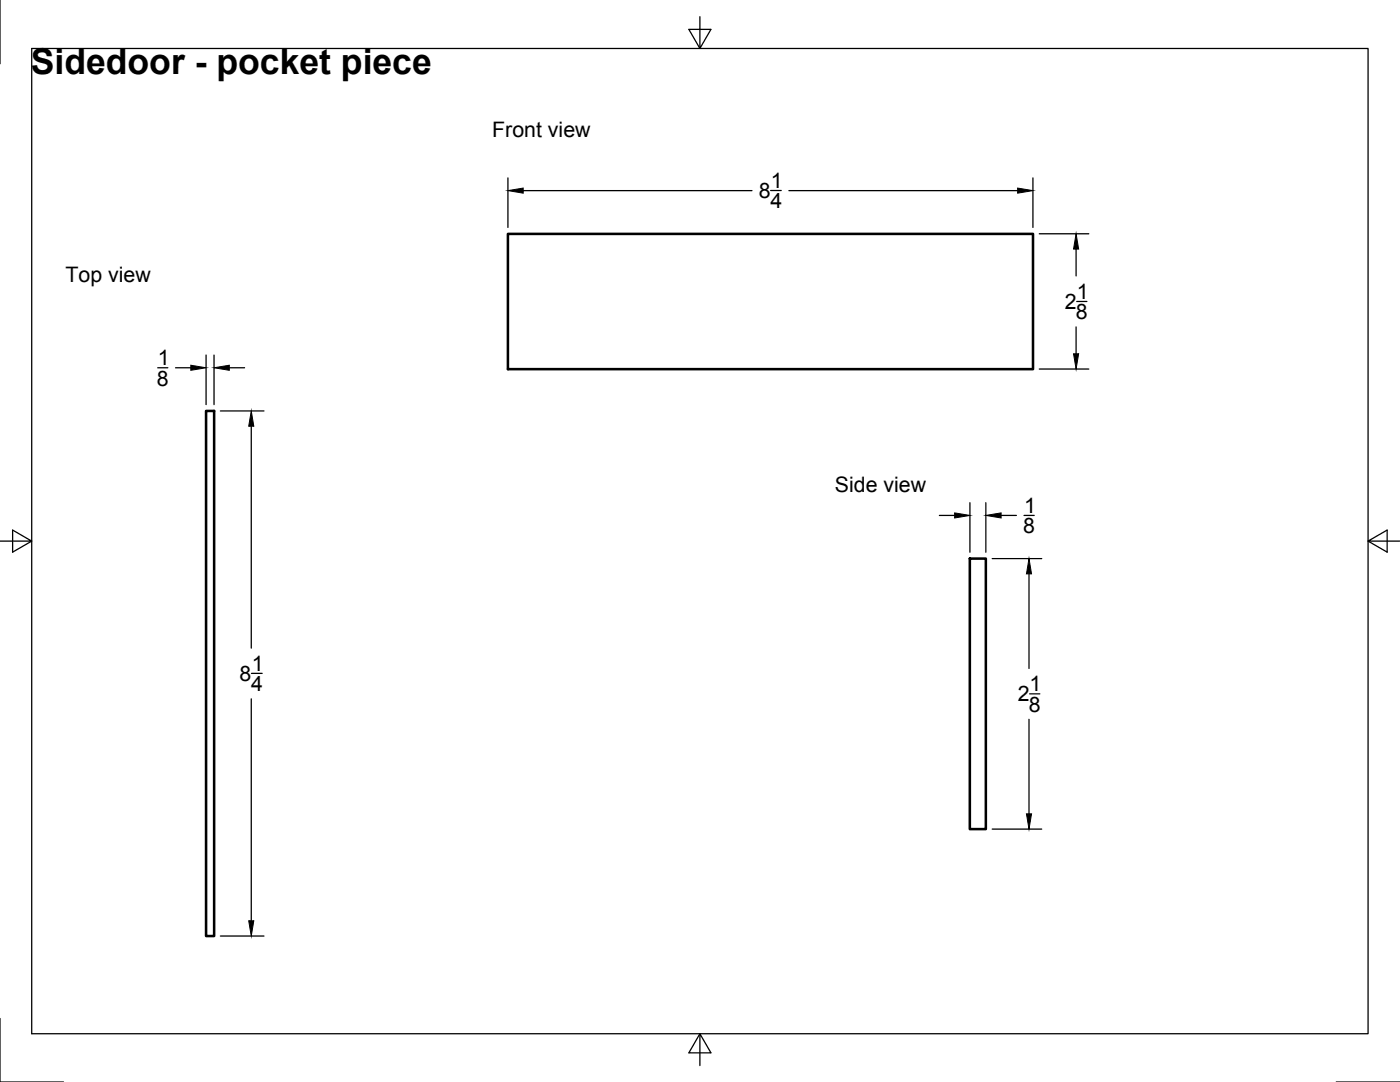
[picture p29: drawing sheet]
<svg xmlns="http://www.w3.org/2000/svg" width="279mm" height="216mm" viewBox="0 0 279 216" stroke-linecap="round" stroke-linejoin="round" font-family="sans-serif">
<defs><g id="words">
<text font-size="7.1" x="6.1" y="14.8">Sidedoor - pocket piece</text>
<g font-size="4.3">
<text x="98.2" y="27.4">Front view</text>
<text x="151.4" y="39.5">8</text>
<text x="153.8" y="41.5">4</text>
<text x="153.8" y="37.5">1</text>
<text x="13.1" y="56.4">Top view</text>
<text x="214.9" y="59.6">1</text>
<text x="212.5" y="61.7">2</text>
<text x="214.7" y="63.7">8</text>
<text x="31.3" y="77">8</text>
<text x="31.5" y="72.9">1</text>
<text x="166.6" y="98.1">Side view</text>
<text x="204.2" y="106.4">8</text>
<text x="204.4" y="102.3">1</text>
<text x="47.8" y="135.9">8</text>
<text x="50.1" y="137.9">4</text>
<text x="50.2" y="133.9">1</text>
<text x="205.5" y="137.9">1</text>
<text x="203.1" y="140">2</text>
<text x="205.3" y="142">8</text>
</g>
</g></defs>
<!-- layer: Visible -->
<path d="M101.4 46.7h104.8v27h-104.8zM41.1 82h1.6v104.8h-1.6zM193.5 111.5h3.2v53.9h-3.2z" fill="none" stroke="#000" stroke-width=".51"/>
<!-- layer: Border -->
<path d="M0 0v12.7M6.3 9.7h266.7v196.6h-266.7zM139.7 3.3v6.4l2.2-3.8h-4.4l2.2 3.8M0 108h6.3l-3.8-2.2v4.4l3.8-2.2M273 108l3.8 2.2v-4.4l-3.8 2.2h6.4M0 203.2v12.7h12.7M139.7 206.3l-2.2 3.8h4.4l-2.2-3.8v6.3M266.7 215.9h12.7" fill="none" stroke="#000" stroke-width=".25"/>
<!-- layer: Dimensions -->
<g fill="none" stroke="#000" stroke-width=".25">
<path d="M101.4 35.5v9.9M104.4 38h45.7M153.8 38h2.1M157.4 38h45.7M206.1 35.5v9.9M207.4 46.7h9.9M214.8 49.7v5.4M31.5 73.4h2M35 73.4h3.1M41.1 70.8v9.9M42.7 70.8v9.9M45.8 73.4h3"/>
<path d="M207.4 73.6h9.9M214.8 65.2v5.4M214.9 60.2h2M44 82h8.7M50.1 85v44.3M187.5 102.8h3M193.6 100.3v9.9M196.7 100.3v9.9M198 111.5h9.9M199.8 102.8h3M204.4 102.8h2M205.4 114.5v18.9"/>
<path d="M50.1 139.4v44.3M50.2 134.4h2.1M205.5 138.5h2M205.4 143.5v18.9M198 165.4h9.9M44 186.8h8.7"/>
</g>
<path d="M101.4 38l3-.5v1zM203.1 37.5l3 .5-3 .5zM214.8 46.7l.5 3h-1.1zM38.1 72.9l3 .5-3 .5zM42.7 73.4l3.1-.5v1zM214.2 70.6h1.1l-.5 3zM50.1 82l.6 3h-1.1zM190.5 102.3l3.1 .5-3.1 .6zM196.7 102.8l3.1-.5v1.1zM205.4 111.5l.5 3h-1zM204.9 162.4h1l-.5 3zM49.6 183.7h1.1l-.6 3.1z" fill="#000" stroke="#000" stroke-width=".2"/>
<use href="#words"/>
</svg>
